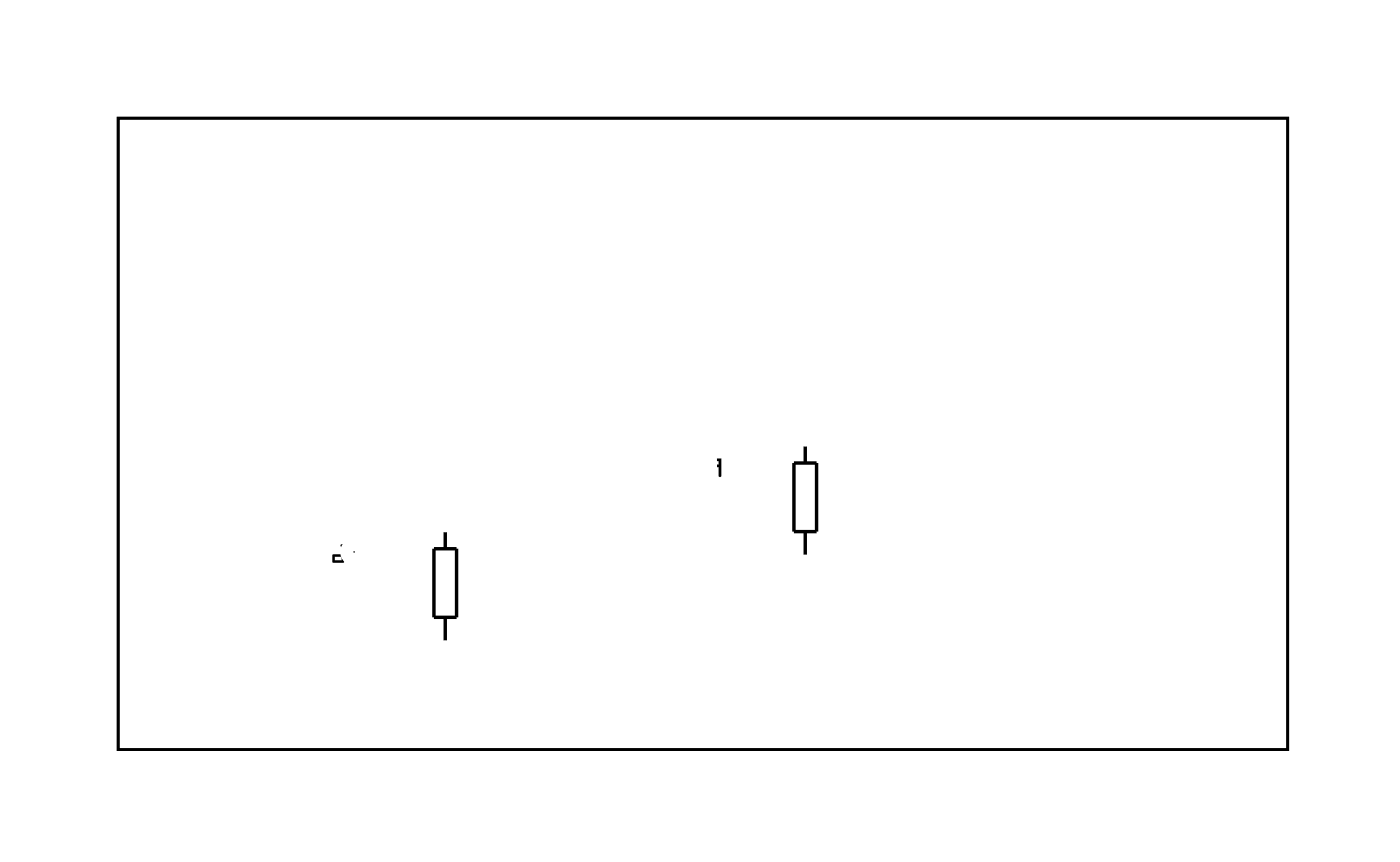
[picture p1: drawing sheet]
<svg xmlns="http://www.w3.org/2000/svg" width="104mm" height="64mm" viewBox="0 0 104 64" stroke-linecap="round" stroke-linejoin="round" font-family="sans-serif">
<path d="M8.8 8.8h86.6v46.7h-86.6z" fill="none" stroke="#000" stroke-width=".2"/>
<path d="M8.8 8.8h86.6v46.7h-86.6z" fill="none" stroke="#000" stroke-width=".07"/>
<path d="M33 39.3v1.3M58.8 34.3h1.7v5.1h-1.7zM59.7 33v1.3M59.7 39.4v1.8M32.1 40.6h1.7v5.1h-1.7zM33 45.7v1.9" fill="none" stroke="#000" stroke-width=".25"/>
<g fill="#000">
<path d="M52.6 34.1a.32 .32 0 0 0 0 .3 .32 .32 0 0 0 .3 .2l-.3 .7h.1l.4-.7h.1v.6l.2 .1v-1.3zM52.8 34.2l.4-.1v.3h-.4zM51.3 34v.1h.5v.5h-.5v.6l.2 .1h.4a.15 .15 0 0 0 .2 0 .15 .15 0 0 0-.1-.2l-.5 .1v-.5h.5v-.7z"/>
<path d="M52.6 34a.32 .32 0 0 0 0 .4 .32 .32 0 0 0 .3 .2l-.3 .6a.1 .1 0 0 0 0 .1 .1 .1 0 0 0 .1 0l.4-.7h.1v.6a.1 .1 0 0 0 .1 .1 .1 .1 0 0 0 .1-.1v-1.2h-.6zM52.6 34.1l.8-.1v1.3l-.1-.1v-.6h-.2l-.4 .7h-.1l.3-.7a.31 .31 0 0 1-.3-.2 .31 .31 0 0 1 0-.3zM52.8 34.2l.4-.1v.3h-.4zM52.8 34.2v.2h.5v-.3zM51.3 34v.2l.5-.1v.5h-.5v.6l.2 .1h.6a.11 .11 0 0 0 .1-.2 .1 .1 0 0 0-.2 0l-.5 .1v-.5l.5 .1v-.8zM51.3 34h.7v.7h-.5v.5l.6-.1v.1l-.6 .1-.2-.1 .1-.6h.4v-.5h-.4z"/>
<path d="M26 40.4a.32 .32 0 0 0-.1 .4 .32 .32 0 0 0 .4 .1l-.4 .7 .1 .1 .5-.8h.1v.7l.1 .1 .1-1.4zM26.1 40.5h.5v.3h-.5zM25.3 40.3v.8h-.6v.6l.8-.1v-1.2l-.1-.1zM24.8 41.2h.5v.3h-.5z"/>
<path d="M26 40.4a.32 .32 0 0 0-.1 .4 .32 .32 0 0 0 .4 .1l-.4 .6a.1 .1 0 0 0 0 .2 .11 .11 0 0 0 .2-.1l.4-.7h.1v.7a.1 .1 0 0 0 .1 .1 .1 .1 0 0 0 .1-.1v-1.3h-.6zM26 40.4l.8-.1-.1 1.4-.1-.1v-.7h-.1l-.4 .7h-.2l.4-.7a.31 .31 0 0 1-.4-.1 .31 .31 0 0 1 .1-.4zM26.1 40.5h.5v.3h-.5zM26.1 40.5v.3h.5v-.3zM25.3 40.3v.8h-.7l.1 .6 .8-.1v-1.2l-.1-.1zM25.3 40.4h.2v1.2l-.8 .1v-.6h.6zM24.8 41.2h.5v.3h-.5zM24.8 41.2v.3h.5v-.3z"/>
</g>
<circle cx="53.3" cy="28.2" r=".7" fill="#fff"/>
<circle cx="53.3" cy="28.2" r=".7" fill="none" stroke="#fff" stroke-width=".76" stroke-linecap="butt"/>
<circle cx="53.3" cy="18" r=".7" fill="#fff"/>
<circle cx="53.3" cy="18" r=".7" fill="none" stroke="#fff" stroke-width=".76" stroke-linecap="butt"/>
<circle cx="59.7" cy="28.2" r=".7" fill="#fff"/>
<circle cx="59.7" cy="28.2" r=".7" fill="none" stroke="#fff" stroke-width=".76" stroke-linecap="butt"/>
<circle cx="59.7" cy="18" r=".7" fill="#fff"/>
<circle cx="59.7" cy="18" r=".7" fill="none" stroke="#fff" stroke-width=".76" stroke-linecap="butt"/>
<path d="M51.3 33.8h1.4v1.4h-1.4z" fill="#fff"/>
<path d="M51.3 33.8h1.4v1.4h-1.4z" fill="none" stroke="#fff" stroke-width=".76" stroke-linecap="butt"/>
<circle cx="52" cy="34.5" r=".7" fill="#fff"/>
<circle cx="52" cy="34.5" r=".7" fill="none" stroke="#fff" stroke-width=".76" stroke-linecap="butt"/>
<circle cx="52" cy="42.2" r=".7" fill="#fff"/>
<circle cx="52" cy="42.2" r=".7" fill="none" stroke="#fff" stroke-width=".76" stroke-linecap="butt"/>
<circle cx="49.5" cy="34.5" r=".7" fill="#fff"/>
<circle cx="49.5" cy="34.5" r=".7" fill="none" stroke="#fff" stroke-width=".76" stroke-linecap="butt"/>
<circle cx="49.5" cy="42.2" r=".7" fill="#fff"/>
<circle cx="49.5" cy="42.2" r=".7" fill="none" stroke="#fff" stroke-width=".76" stroke-linecap="butt"/>
<circle cx="47" cy="34.5" r=".7" fill="#fff"/>
<circle cx="47" cy="34.5" r=".7" fill="none" stroke="#fff" stroke-width=".76" stroke-linecap="butt"/>
<circle cx="47" cy="42.2" r=".7" fill="#fff"/>
<circle cx="47" cy="42.2" r=".7" fill="none" stroke="#fff" stroke-width=".76" stroke-linecap="butt"/>
<circle cx="44.4" cy="34.5" r=".7" fill="#fff"/>
<circle cx="44.4" cy="34.5" r=".7" fill="none" stroke="#fff" stroke-width=".76" stroke-linecap="butt"/>
<circle cx="44.4" cy="42.2" r=".7" fill="#fff"/>
<circle cx="44.4" cy="42.2" r=".7" fill="none" stroke="#fff" stroke-width=".76" stroke-linecap="butt"/>
<circle cx="41.9" cy="34.5" r=".7" fill="#fff"/>
<circle cx="41.9" cy="34.5" r=".7" fill="none" stroke="#fff" stroke-width=".76" stroke-linecap="butt"/>
<circle cx="41.9" cy="42.2" r=".7" fill="#fff"/>
<circle cx="41.9" cy="42.2" r=".7" fill="none" stroke="#fff" stroke-width=".76" stroke-linecap="butt"/>
<circle cx="39.3" cy="34.5" r=".7" fill="#fff"/>
<circle cx="39.3" cy="34.5" r=".7" fill="none" stroke="#fff" stroke-width=".76" stroke-linecap="butt"/>
<circle cx="39.3" cy="42.2" r=".7" fill="#fff"/>
<circle cx="39.3" cy="42.2" r=".7" fill="none" stroke="#fff" stroke-width=".76" stroke-linecap="butt"/>
<circle cx="36.8" cy="34.5" r=".7" fill="#fff"/>
<circle cx="36.8" cy="34.5" r=".7" fill="none" stroke="#fff" stroke-width=".76" stroke-linecap="butt"/>
<circle cx="36.8" cy="42.2" r=".7" fill="#fff"/>
<circle cx="36.8" cy="42.2" r=".7" fill="none" stroke="#fff" stroke-width=".76" stroke-linecap="butt"/>
<path d="M66.6 41.5h1.4v1.4h-1.4z" fill="#fff"/>
<path d="M66.6 41.5h1.4v1.4h-1.4z" fill="none" stroke="#fff" stroke-width=".76" stroke-linecap="butt"/>
<circle cx="67.3" cy="42.2" r=".7" fill="#fff"/>
<circle cx="67.3" cy="42.2" r=".7" fill="none" stroke="#fff" stroke-width=".76" stroke-linecap="butt"/>
<circle cx="67.3" cy="34.5" r=".7" fill="#fff"/>
<circle cx="67.3" cy="34.5" r=".7" fill="none" stroke="#fff" stroke-width=".76" stroke-linecap="butt"/>
<circle cx="69.8" cy="42.2" r=".7" fill="#fff"/>
<circle cx="69.8" cy="42.2" r=".7" fill="none" stroke="#fff" stroke-width=".76" stroke-linecap="butt"/>
<circle cx="69.8" cy="34.5" r=".7" fill="#fff"/>
<circle cx="69.8" cy="34.5" r=".7" fill="none" stroke="#fff" stroke-width=".76" stroke-linecap="butt"/>
<circle cx="72.4" cy="42.2" r=".7" fill="#fff"/>
<circle cx="72.4" cy="42.2" r=".7" fill="none" stroke="#fff" stroke-width=".76" stroke-linecap="butt"/>
<circle cx="72.4" cy="34.5" r=".7" fill="#fff"/>
<circle cx="72.4" cy="34.5" r=".7" fill="none" stroke="#fff" stroke-width=".76" stroke-linecap="butt"/>
<circle cx="74.9" cy="42.2" r=".7" fill="#fff"/>
<circle cx="74.9" cy="42.2" r=".7" fill="none" stroke="#fff" stroke-width=".76" stroke-linecap="butt"/>
<circle cx="74.9" cy="34.5" r=".7" fill="#fff"/>
<circle cx="74.9" cy="34.5" r=".7" fill="none" stroke="#fff" stroke-width=".76" stroke-linecap="butt"/>
<circle cx="77.4" cy="42.2" r=".7" fill="#fff"/>
<circle cx="77.4" cy="42.2" r=".7" fill="none" stroke="#fff" stroke-width=".76" stroke-linecap="butt"/>
<circle cx="77.4" cy="34.5" r=".7" fill="#fff"/>
<circle cx="77.4" cy="34.5" r=".7" fill="none" stroke="#fff" stroke-width=".76" stroke-linecap="butt"/>
<circle cx="80" cy="42.2" r=".7" fill="#fff"/>
<circle cx="80" cy="42.2" r=".7" fill="none" stroke="#fff" stroke-width=".76" stroke-linecap="butt"/>
<circle cx="80" cy="34.5" r=".7" fill="#fff"/>
<circle cx="80" cy="34.5" r=".7" fill="none" stroke="#fff" stroke-width=".76" stroke-linecap="butt"/>
<circle cx="82.5" cy="42.2" r=".7" fill="#fff"/>
<circle cx="82.5" cy="42.2" r=".7" fill="none" stroke="#fff" stroke-width=".76" stroke-linecap="butt"/>
<circle cx="82.5" cy="34.5" r=".7" fill="#fff"/>
<circle cx="82.5" cy="34.5" r=".7" fill="none" stroke="#fff" stroke-width=".76" stroke-linecap="butt"/>
<path d="M88.1 33.8h1.5v1.5h-1.5z" fill="#fff"/>
<path d="M88.1 33.8h1.5v1.5h-1.5z" fill="none" stroke="#fff" stroke-width=".76" stroke-linecap="butt"/>
<circle cx="88.9" cy="34.5" r=".76" fill="#fff"/>
<circle cx="88.9" cy="34.5" r=".76" fill="none" stroke="#fff" stroke-width=".76" stroke-linecap="butt"/>
<circle cx="88.9" cy="38" r=".76" fill="#fff"/>
<circle cx="88.9" cy="38" r=".76" fill="none" stroke="#fff" stroke-width=".76" stroke-linecap="butt"/>
<circle cx="88.9" cy="41.5" r=".76" fill="#fff"/>
<circle cx="88.9" cy="41.5" r=".76" fill="none" stroke="#fff" stroke-width=".76" stroke-linecap="butt"/>
<circle cx="63.5" cy="18" r=".64" fill="#fff"/>
<circle cx="63.5" cy="18" r=".64" fill="none" stroke="#fff" stroke-width=".76" stroke-linecap="butt"/>
<circle cx="63.5" cy="23.1" r=".64" fill="#fff"/>
<circle cx="63.5" cy="23.1" r=".64" fill="none" stroke="#fff" stroke-width=".76" stroke-linecap="butt"/>
<circle cx="63.5" cy="38.4" r=".7" fill="#fff"/>
<circle cx="63.5" cy="38.4" r=".7" fill="none" stroke="#fff" stroke-width=".76" stroke-linecap="butt"/>
<circle cx="63.5" cy="28.2" r=".7" fill="#fff"/>
<circle cx="63.5" cy="28.2" r=".7" fill="none" stroke="#fff" stroke-width=".76" stroke-linecap="butt"/>
<circle cx="55.8" cy="18" r=".64" fill="#fff"/>
<circle cx="55.8" cy="18" r=".64" fill="none" stroke="#fff" stroke-width=".76" stroke-linecap="butt"/>
<circle cx="55.8" cy="23.1" r=".64" fill="#fff"/>
<circle cx="55.8" cy="23.1" r=".64" fill="none" stroke="#fff" stroke-width=".76" stroke-linecap="butt"/>
<circle cx="55.8" cy="38.4" r=".7" fill="#fff"/>
<circle cx="55.8" cy="38.4" r=".7" fill="none" stroke="#fff" stroke-width=".76" stroke-linecap="butt"/>
<circle cx="55.8" cy="28.2" r=".7" fill="#fff"/>
<circle cx="55.8" cy="28.2" r=".7" fill="none" stroke="#fff" stroke-width=".76" stroke-linecap="butt"/>
<path d="M55.1 40.1h1.5v1.6h-1.5z" fill="#fff"/>
<path d="M55.1 40.1h1.5v1.6h-1.5z" fill="none" stroke="#fff" stroke-width=".76" stroke-linecap="butt"/>
<circle cx="55.8" cy="40.9" r=".79" fill="#fff"/>
<circle cx="55.8" cy="40.9" r=".79" fill="none" stroke="#fff" stroke-width=".76" stroke-linecap="butt"/>
<circle cx="55.8" cy="48.5" r=".79" fill="#fff"/>
<circle cx="55.8" cy="48.5" r=".79" fill="none" stroke="#fff" stroke-width=".76" stroke-linecap="butt"/>
<path d="M27.1 39.6a.86 .86 0 0 0 1.7 0 .86 .86 0 0 0-1.7 0zM27.7 39.6a.24 .24 0 0 1 .4 0 .24 .24 0 0 1-.4 0z" fill="#fff"/>
<g fill="none" stroke="#fff" stroke-width=".34">
<circle cx="27.9" cy="39.6" r=".86"/>
<circle cx="27.9" cy="39.6" r=".24"/>
</g>
<path d="M27 42.2a.9 .9 0 0 0 1.8 0 .9 .9 0 0 0-1.8 0zM27.7 42.2a.24 .24 0 0 1 .4 0 .24 .24 0 0 1-.4 0z" fill="#fff"/>
<g fill="none" stroke="#fff" stroke-width=".34">
<circle cx="27.9" cy="42.2" r=".24"/>
<circle cx="27.9" cy="42.2" r=".86"/>
</g>
<path d="M27.1 44.7a.86 .86 0 0 0 1.7 0 .86 .86 0 0 0-1.7 0zM27.7 44.7a.24 .24 0 0 1 .4 0 .24 .24 0 0 1-.4 0z" fill="#fff"/>
<g fill="none" stroke="#fff" stroke-width=".34">
<circle cx="27.9" cy="44.7" r=".86"/>
<circle cx="27.9" cy="44.7" r=".24"/>
</g>
<path d="M27 47.2a.86 .86 0 0 0 1.7 0 .86 .86 0 0 0-1.7 0zM27.7 47.2a.24 .24 0 0 1 .4 0 .24 .24 0 0 1-.4 0z" fill="#fff"/>
<g fill="none" stroke="#fff" stroke-width=".34">
<circle cx="27.9" cy="47.2" r=".24"/>
<circle cx="27.9" cy="47.2" r=".86"/>
</g>
<path d="M25.4 40.9a.86 .86 0 0 0 1.7 0 .86 .86 0 0 0-1.7 0zM26 40.9a.25 .25 0 0 1 .5 0 .25 .25 0 0 1-.5 0z" fill="#fff"/>
<g fill="none" stroke="#fff" stroke-width=".34">
<circle cx="26.2" cy="40.9" r=".24"/>
<circle cx="26.2" cy="40.9" r=".86"/>
</g>
<path d="M25.4 43.4a.86 .86 0 0 0 1.7 0 .86 .86 0 0 0-1.7 0zM26 43.4a.25 .25 0 0 1 .5 0 .25 .25 0 0 1-.5 0z" fill="#fff"/>
<g fill="none" stroke="#fff" stroke-width=".34">
<circle cx="26.2" cy="43.4" r=".24"/>
<circle cx="26.2" cy="43.4" r=".86"/>
</g>
<path d="M25.4 46a.86 .86 0 0 0 1.7 0 .86 .86 0 0 0-1.7 0zM26 46a.25 .25 0 0 1 .5 0 .25 .25 0 0 1-.5 0z" fill="#fff"/>
<g fill="none" stroke="#fff" stroke-width=".34">
<circle cx="26.2" cy="46" r=".86"/>
<circle cx="26.2" cy="46" r=".24"/>
</g>
<path d="M15.7 46.5h1.5v1.5h-1.5z" fill="#fff"/>
<path d="M15.7 46.5h1.5v1.5h-1.5z" fill="none" stroke="#fff" stroke-width=".76" stroke-linecap="butt"/>
<circle cx="16.5" cy="47.2" r=".75" fill="#fff"/>
<circle cx="16.5" cy="47.2" r=".75" fill="none" stroke="#fff" stroke-width=".76" stroke-linecap="butt"/>
<circle cx="16.5" cy="39.6" r=".75" fill="#fff"/>
<circle cx="16.5" cy="39.6" r=".75" fill="none" stroke="#fff" stroke-width=".76" stroke-linecap="butt"/>
<path d="M29.8 19.3a2 2 0 0 0 4 0 2 2 0 0 0-4 0zM31.3 19.3a.55 .55 0 0 1 1.1 0 .55 .55 0 0 1-1.1 0z" fill="#fff"/>
<g fill="none" stroke="#fff" stroke-width=".34">
<circle cx="31.8" cy="19.3" r=".55"/>
<circle cx="31.8" cy="19.3" r="2"/>
</g>
<path d="M22.3 19.3a2 2 0 0 0 4 0 2 2 0 0 0-4 0zM23.8 19.3a.55 .55 0 0 1 1.1 0 .55 .55 0 0 1-1.1 0z" fill="#fff"/>
<g fill="none" stroke="#fff" stroke-width=".34">
<circle cx="24.3" cy="19.3" r=".55"/>
<circle cx="24.3" cy="19.3" r="2"/>
</g>
<path d="M37.3 19.3a2 2 0 0 0 4 0 2 2 0 0 0-4 0zM38.8 19.3a.55 .55 0 0 1 1.1 0 .55 .55 0 0 1-1.1 0z" fill="#fff"/>
<g fill="none" stroke="#fff" stroke-width=".34">
<circle cx="39.3" cy="19.3" r=".55"/>
<circle cx="39.3" cy="19.3" r="2"/>
</g>
<path d="M44.8 19.3a2 2 0 0 0 4 0 2 2 0 0 0-4 0zM46.3 19.3a.55 .55 0 0 1 1.1 0 .55 .55 0 0 1-1.1 0z" fill="#fff"/>
<g fill="none" stroke="#fff" stroke-width=".34">
<circle cx="46.8" cy="19.3" r=".55"/>
<circle cx="46.8" cy="19.3" r="2"/>
</g>
<path d="M15.7 21.1h1.5v1.5h-1.5z" fill="#fff"/>
<path d="M15.7 21.1h1.5v1.5h-1.5z" fill="none" stroke="#fff" stroke-width=".76" stroke-linecap="butt"/>
<circle cx="16.5" cy="21.8" r=".76" fill="#fff"/>
<circle cx="16.5" cy="21.8" r=".76" fill="none" stroke="#fff" stroke-width=".76" stroke-linecap="butt"/>
<circle cx="16.5" cy="14.2" r=".76" fill="#fff"/>
<circle cx="16.5" cy="14.2" r=".76" fill="none" stroke="#fff" stroke-width=".76" stroke-linecap="butt"/>
<path d="M30.9 29.9h1.6v1.6h-1.6z" fill="#fff"/>
<path d="M30.9 29.9h1.6v1.6h-1.6z" fill="none" stroke="#fff" stroke-width=".76" stroke-linecap="butt"/>
<circle cx="31.7" cy="30.7" r=".79" fill="#fff"/>
<circle cx="31.7" cy="30.7" r=".79" fill="none" stroke="#fff" stroke-width=".76" stroke-linecap="butt"/>
<circle cx="24.1" cy="30.7" r=".79" fill="#fff"/>
<circle cx="24.1" cy="30.7" r=".79" fill="none" stroke="#fff" stroke-width=".76" stroke-linecap="butt"/>
<path d="M62.7 40.1h1.6v1.6h-1.6z" fill="#fff"/>
<path d="M62.7 40.1h1.6v1.6h-1.6z" fill="none" stroke="#fff" stroke-width=".76" stroke-linecap="butt"/>
<circle cx="63.5" cy="40.9" r=".79" fill="#fff"/>
<circle cx="63.5" cy="40.9" r=".79" fill="none" stroke="#fff" stroke-width=".76" stroke-linecap="butt"/>
<circle cx="63.5" cy="48.5" r=".79" fill="#fff"/>
<circle cx="63.5" cy="48.5" r=".79" fill="none" stroke="#fff" stroke-width=".76" stroke-linecap="butt"/>
<circle cx="59.7" cy="32" r=".7" fill="#fff"/>
<circle cx="59.7" cy="32" r=".7" fill="none" stroke="#fff" stroke-width=".76" stroke-linecap="butt"/>
<circle cx="59.7" cy="42.2" r=".7" fill="#fff"/>
<circle cx="59.7" cy="42.2" r=".7" fill="none" stroke="#fff" stroke-width=".76" stroke-linecap="butt"/>
<circle cx="33" cy="38.4" r=".7" fill="#fff"/>
<circle cx="33" cy="38.4" r=".7" fill="none" stroke="#fff" stroke-width=".76" stroke-linecap="butt"/>
<circle cx="33" cy="48.5" r=".7" fill="#fff"/>
<circle cx="33" cy="48.5" r=".7" fill="none" stroke="#fff" stroke-width=".76" stroke-linecap="butt"/>
</svg>
